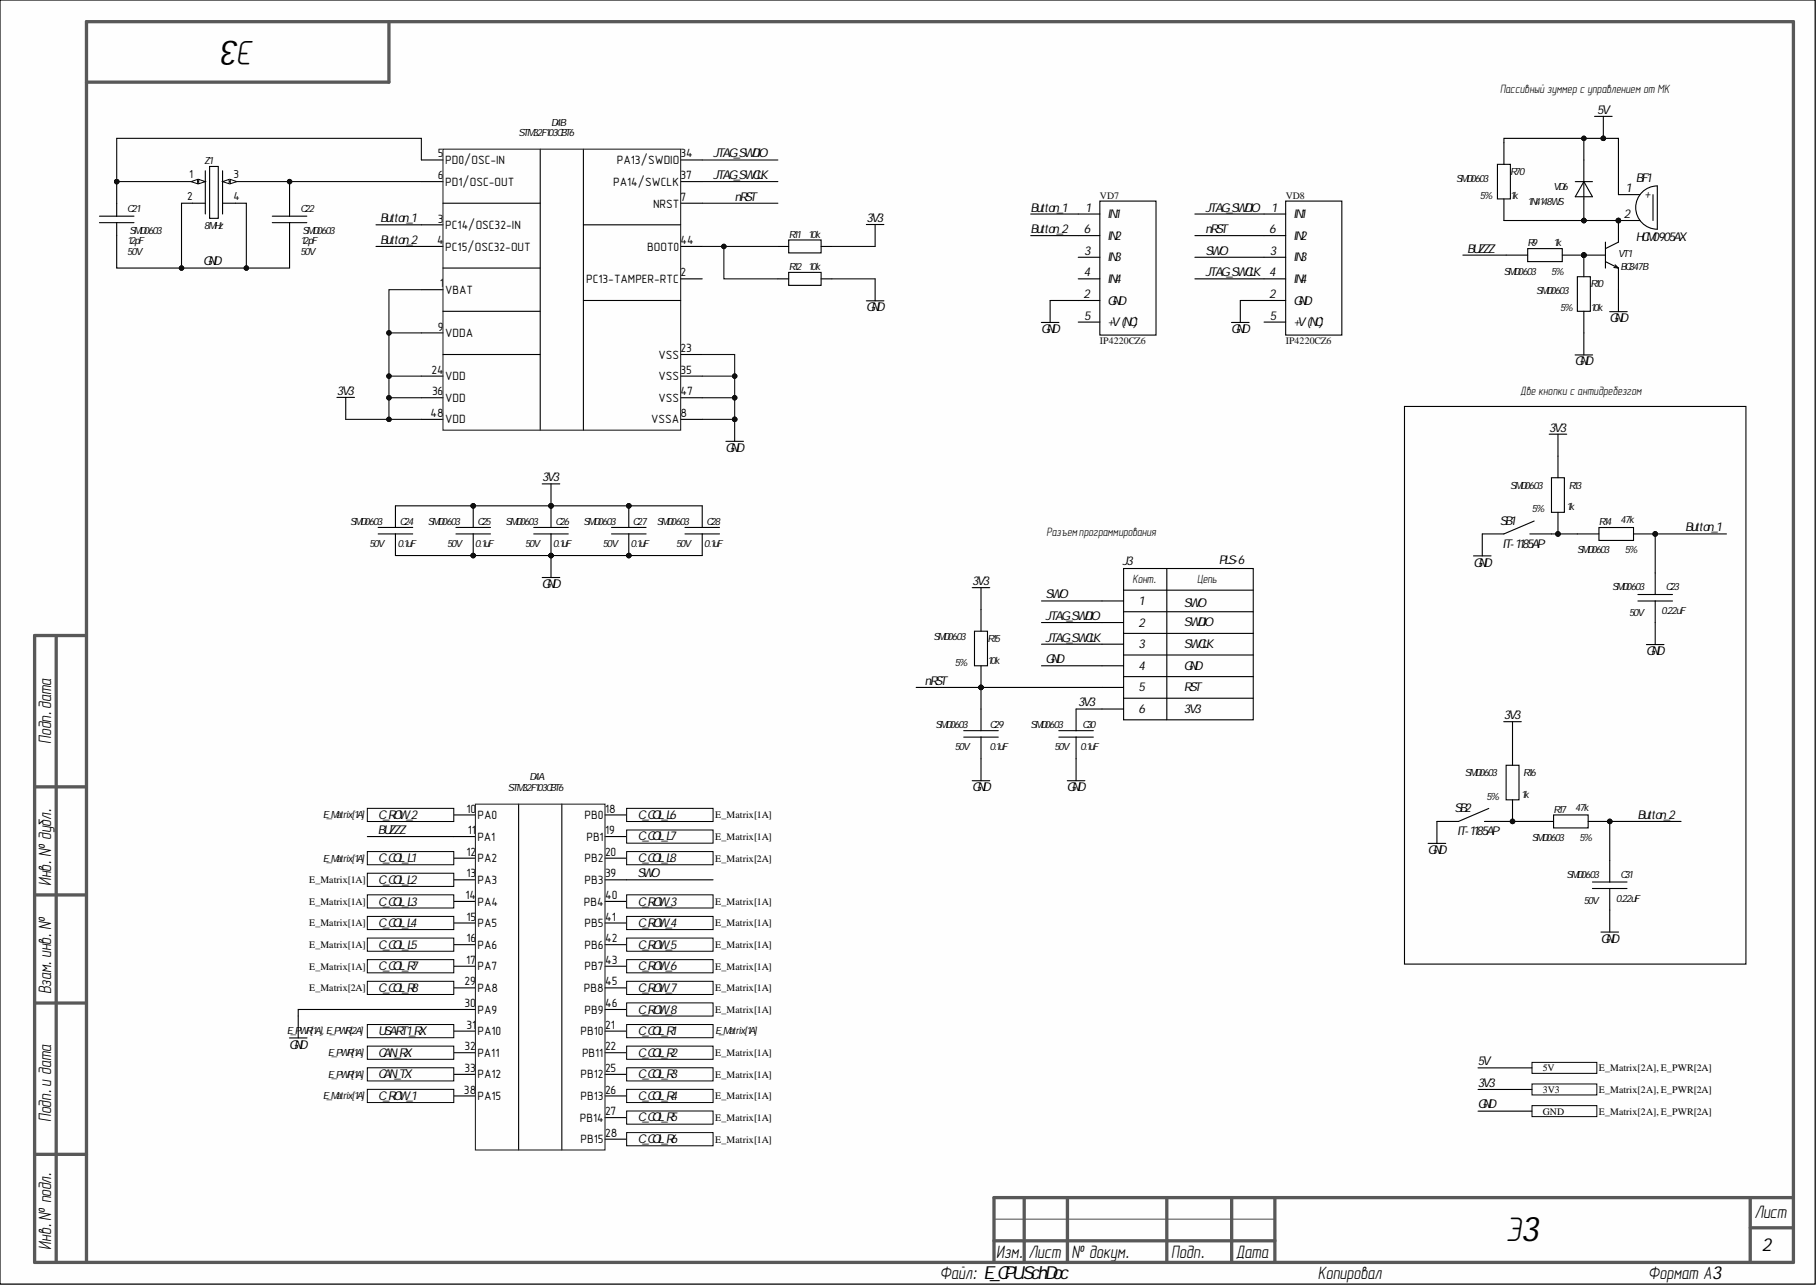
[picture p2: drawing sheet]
<svg xmlns="http://www.w3.org/2000/svg" width="420mm" height="297mm" viewBox="0 0 420 297" stroke-linecap="round" stroke-linejoin="round" font-family="sans-serif">
<defs><g id="words">
<g font-size="8">
<text x="58.9" y="9.4" transform="rotate(-180 58.9 9.4)">Э3</text>
<text x="348.1" y="286.9">Э3</text>
</g>
<g font-size="4.2">
<text x="11.8" y="171.9" transform="rotate(-90 11.8 171.9)">Подп.дата</text>
<text x="11.8" y="204.8" transform="rotate(-90 11.8 204.8)">Инв.№ дубл.</text>
<text x="11.8" y="229.9" transform="rotate(-90 11.8 229.9)">Взам.инв.№</text>
<text x="11.8" y="259.3" transform="rotate(-90 11.8 259.3)">Подп.и дата</text>
<text x="405.6" y="281.7">Лист</text>
<text x="11.8" y="288.9" transform="rotate(-90 11.8 288.9)">Инв.№ подл.</text>
<text x="230.3" y="290.7">Изм.</text>
<text x="237.8" y="290.7">Лист</text>
<text x="247.7" y="290.7">№ докум.</text>
<text x="270.7" y="290.7">Подп.</text>
<text x="285.7" y="290.7">Дата</text>
<text x="407.2" y="289.2">2</text>
<text x="217.3" y="295.7">Файл: E_CPU.SchDoc</text>
<text x="304.7" y="295.7">Копировал</text>
<text x="381" y="295.7">Формат А3</text>
</g>
<g font-size="2.9">
<text x="43.7" y="41.2">1</text>
<text x="54" y="41.2">3</text>
<text x="43.3" y="46.2">2</text>
<text x="54" y="46.2">4</text>
</g>
<g font-size="2.8">
<text x="346.8" y="21.4">Пассивный зуммер с управлением от МК</text>
<text x="369.2" y="26.3">5V</text>
<text x="101.2" y="36.4">5</text>
<text x="101.2" y="41.4">6</text>
<text x="102.9" y="37.9">PD0/OSC-IN</text>
<text x="142.6" y="37.9">PA13/SWDIO</text>
<text x="157.3" y="36.4">34</text>
<text x="157.3" y="41.4">37</text>
<text x="164.8" y="41.4">JTAG_SWCLK</text>
<text x="164.8" y="36.4">JTAG_SWDIO</text>
<text x="102.9" y="42.9">PD1/OSC-OUT</text>
<text x="141.8" y="42.9">PA14/SWCLK</text>
<text x="151" y="48">NRST</text>
<text x="157.3" y="46.4">7</text>
<text x="169.8" y="46.4">nRST</text>
<text x="375.8" y="44.3">1</text>
<text x="378.2" y="42.1">BF1</text>
<text x="380.1" y="45.9">+</text>
<text x="87.9" y="51.4">Button_1</text>
<text x="101.2" y="51.4">3</text>
<text x="102.9" y="53">PC14/OSC32-IN</text>
<text x="200.3" y="51.3">3V3</text>
<text x="238.3" y="48.9">Button_1</text>
<text x="238.3" y="53.9">Button_2</text>
<text x="250.5" y="53.9">6</text>
<text x="250.9" y="48.9">1</text>
<text x="256" y="50.4">IN1</text>
<text x="278.7" y="48.9">JTAG_SWDIO</text>
<text x="278.7" y="53.9">nRST</text>
<text x="293.4" y="53.9">6</text>
<text x="293.8" y="48.9">1</text>
<text x="299" y="50.4">IN1</text>
<text x="375.4" y="50.3">2</text>
<text x="87.9" y="56.3">Button_2</text>
<text x="101.1" y="56.4">4</text>
<text x="102.9" y="58">PC15/OSC32-OUT</text>
<text x="149.6" y="58">BOOT0</text>
<text x="157.3" y="56.4">44</text>
<text x="250.6" y="58.9">3</text>
<text x="256" y="55.4">IN2</text>
<text x="278.7" y="58.9">SWO</text>
<text x="293.6" y="58.9">3</text>
<text x="299" y="55.4">IN2</text>
<text x="339.2" y="58.4">BUZZZ</text>
<text x="378.2" y="55.7">HCM0905AX</text>
<text x="46.9" y="61.3">GND</text>
<text x="135.5" y="65.4">PC13-TAMPER-RTC</text>
<text x="157.3" y="63.9">2</text>
<text x="250.5" y="63.9">4</text>
<text x="256" y="60.4">IN3</text>
<text x="256" y="65.4">IN4</text>
<text x="278.7" y="63.9">JTAG_SWCLK 4</text>
<text x="299" y="60.4">IN3</text>
<text x="299" y="65.4">IN4</text>
<text x="101.7" y="66.4">1</text>
<text x="102.9" y="67.9">VBAT</text>
<text x="250.4" y="68.9">2</text>
<text x="256" y="70.4">GND</text>
<text x="293.4" y="68.9">2</text>
<text x="299" y="70.4">GND</text>
<text x="101.2" y="76.4">9</text>
<text x="102.9" y="77.9">VDDA</text>
<text x="200.2" y="72">GND</text>
<text x="240.7" y="77">GND</text>
<text x="250.6" y="73.9">5</text>
<text x="256" y="75.4">+V(NC)</text>
<text x="284.6" y="77">GND</text>
<text x="293.6" y="73.9">5</text>
<text x="299" y="75.4">+V(NC)</text>
<text x="372.1" y="74.5">GND</text>
<text x="152.2" y="82.9">VSS</text>
<text x="157.3" y="81.4">23</text>
<text x="99.7" y="86.4">24</text>
<text x="102.9" y="87.9">VDD</text>
<text x="152.2" y="87.9">VSS</text>
<text x="157.3" y="86.4">35</text>
<text x="364" y="84.4">GND</text>
<text x="77.9" y="91.3">3V3</text>
<text x="99.9" y="91.4">36</text>
<text x="102.9" y="92.9">VDD</text>
<text x="152.2" y="92.9">VSS</text>
<text x="157.3" y="91.4">47</text>
<text x="351.4" y="91.4">Две кнопки с антидребезгом</text>
<text x="99.5" y="96.4">48</text>
<text x="102.9" y="97.9">VDD</text>
<text x="150.5" y="97.9">VSSA</text>
<text x="157.3" y="96.4">8</text>
<text x="358.1" y="99.8">3V3</text>
<text x="167.7" y="104.5">GND</text>
<text x="125.3" y="111.3">3V3</text>
<text x="241.9" y="123.9">Разъемпрограммирования</text>
<text x="346.7" y="121.3">SB1</text>
<text x="389.6" y="122.9">Button_1</text>
<text x="259.5" y="130.6">J3</text>
<text x="281.7" y="130.3">PLS-6</text>
<text x="340.6" y="131">GND</text>
<text x="347.4" y="126.7">IT-1185AP</text>
<text x="125.3" y="136">GND</text>
<text x="224.7" y="135.2">3V3</text>
<text x="261.8" y="134.8">Конт.</text>
<text x="276.7" y="134.8">Цепь</text>
<text x="241.7" y="143.3">JTAG_SWDIO</text>
<text x="241.7" y="138.3">SWO</text>
<text x="263.2" y="139.9">1</text>
<text x="273.7" y="140.3">SWO</text>
<text x="241.7" y="148.3">JTAG_SWCLK</text>
<text x="263.2" y="144.8">2</text>
<text x="263.2" y="149.8">3</text>
<text x="273.7" y="144.8">SWDIO</text>
<text x="273.7" y="149.8">SWCLK</text>
<text x="241.7" y="153.3">GND</text>
<text x="263.2" y="154.8">4</text>
<text x="273.7" y="154.8">GND</text>
<text x="380.5" y="151.4">GND</text>
<text x="213.8" y="158.3">nRST</text>
<text x="263.2" y="159.8">5</text>
<text x="273.7" y="159.8">RST</text>
<text x="249.3" y="163.3">3V3</text>
<text x="263.2" y="164.8">6</text>
<text x="273.7" y="164.8">3V3</text>
<text x="347.6" y="166.2">3V3</text>
<text x="224.7" y="182.9">GND</text>
<text x="246.6" y="182.9">GND</text>
<text x="87.5" y="189.3">C_ROW_2</text>
<text x="107.8" y="187.8">10</text>
<text x="110.4" y="189.4">PA0</text>
<text x="135.2" y="189.4">PB0</text>
<text x="139.9" y="187.8">18</text>
<text x="147.4" y="189.3">C_COL_L6</text>
<text x="336.2" y="187.7">SB2</text>
<text x="378.6" y="189.3">Button_2</text>
<text x="87.4" y="192.7">BUZZZ</text>
<text x="107.8" y="197.8">12</text>
<text x="108.2" y="192.8">11</text>
<text x="110.4" y="194.3">PA1</text>
<text x="135.6" y="194.3">PB1</text>
<text x="139.9" y="192.8">19</text>
<text x="139.9" y="197.8">20</text>
<text x="147.4" y="194.3">C_COL_L7</text>
<text x="330.1" y="197.4">GND</text>
<text x="336.9" y="193.1">IT-1185AP</text>
<text x="87.5" y="199.3">C_COL_L1</text>
<text x="107.8" y="202.8">13</text>
<text x="110.4" y="199.3">PA2</text>
<text x="135.2" y="199.3">PB2</text>
<text x="139.9" y="202.8">39</text>
<text x="147.3" y="202.8">SWO</text>
<text x="147.4" y="199.3">C_COL_L8</text>
<text x="87.5" y="204.3">C_COL_L2</text>
<text x="87.5" y="209.3">C_COL_L3</text>
<text x="107.6" y="207.8">14</text>
<text x="110.4" y="204.3">PA3</text>
<text x="110.4" y="209.3">PA4</text>
<text x="135" y="209.3">PB4</text>
<text x="135.2" y="204.3">PB3</text>
<text x="139.9" y="207.8">40</text>
<text x="147.4" y="209.3">C_ROW_3</text>
<text x="87.5" y="214.3">C_COL_L4</text>
<text x="107.8" y="212.8">15</text>
<text x="110.4" y="214.3">PA5</text>
<text x="135.2" y="214.3">PB5</text>
<text x="139.9" y="212.8">41</text>
<text x="147.4" y="214.3">C_ROW_4</text>
<text x="87.5" y="219.3">C_COL_L5</text>
<text x="107.8" y="217.8">16</text>
<text x="110.4" y="219.3">PA6</text>
<text x="135.2" y="219.3">PB6</text>
<text x="139.9" y="217.8">42</text>
<text x="147.4" y="219.3">C_ROW_5</text>
<text x="370" y="217.9">GND</text>
<text x="87.5" y="224.3">C_COL_R7</text>
<text x="107.4" y="227.8">29</text>
<text x="107.8" y="222.8">17</text>
<text x="110.4" y="224.3">PA7</text>
<text x="135.2" y="224.3">PB7</text>
<text x="139.9" y="222.8">43</text>
<text x="139.9" y="227.8">45</text>
<text x="147.4" y="224.3">C_ROW_6</text>
<text x="87.5" y="229.3">C_COL_R8</text>
<text x="107.4" y="232.8">30</text>
<text x="110.4" y="229.3">PA8</text>
<text x="135" y="229.3">PB8</text>
<text x="139.9" y="232.8">46</text>
<text x="147.4" y="229.3">C_ROW_7</text>
<text x="87.5" y="239.3">USART1_RX</text>
<text x="107.8" y="237.8">31</text>
<text x="110.4" y="234.3">PA9</text>
<text x="110.4" y="239.3">PA10</text>
<text x="134.2" y="239.3">PB10</text>
<text x="135.2" y="234.3">PB9</text>
<text x="139.9" y="237.8">21</text>
<text x="147.4" y="239.3">C_COL_R1</text>
<text x="147.4" y="234.3">C_ROW_8</text>
<text x="66.8" y="242.4">GND</text>
<text x="87.5" y="244.3">CAN_RX</text>
<text x="107.4" y="242.7">32</text>
<text x="110.4" y="244.3">PA11</text>
<text x="134.6" y="244.3">PB11</text>
<text x="139.9" y="242.7">22</text>
<text x="147.4" y="244.3">C_COL_R2</text>
<text x="87.5" y="249.3">CAN_TX</text>
<text x="107.4" y="247.7">33</text>
<text x="110.4" y="249.3">PA12</text>
<text x="134.2" y="249.3">PB12</text>
<text x="139.9" y="247.7">25</text>
<text x="147.4" y="249.3">C_COL_R3</text>
<text x="341.6" y="246.2">5V</text>
<text x="341.6" y="251.2">3V3</text>
<text x="87.5" y="254.2">C_ROW_1</text>
<text x="107.2" y="252.8">38</text>
<text x="110.4" y="254.3">PA15</text>
<text x="134.2" y="254.3">PB13</text>
<text x="139.9" y="252.8">26</text>
<text x="139.9" y="257.8">27</text>
<text x="147.4" y="254.2">C_COL_R4</text>
<text x="341.6" y="256.2">GND</text>
<text x="134.1" y="259.3">PB14</text>
<text x="139.9" y="262.8">28</text>
<text x="147.4" y="259.2">C_COL_R5</text>
<text x="134.2" y="264.3">PB15</text>
<text x="147.4" y="264.2">C_COL_R6</text>
</g>
<g font-size="2.3">
<text x="127.4" y="29">D4B</text>
<text x="119.8" y="31.5">STM32F103CBT6</text>
<text x="47.2" y="38">Z1</text>
<text x="336.6" y="42">SMD0603</text>
<text x="349.1" y="40.4">R70</text>
<text x="342.1" y="45.9">5%</text>
<text x="349.1" y="45.9">1k</text>
<text x="353.1" y="47.5">1N4148WS</text>
<text x="359.1" y="44">VD6</text>
<text x="29.4" y="49">C21</text>
<text x="29.9" y="54">SMD0603</text>
<text x="47.2" y="53">8MHz</text>
<text x="69.4" y="49">C22</text>
<text x="69.9" y="54">SMD0603</text>
<text x="29.4" y="56.4">12pF</text>
<text x="29.4" y="59">50V</text>
<text x="69.4" y="56.4">12pF</text>
<text x="69.4" y="59">50V</text>
<text x="182.4" y="55">R11</text>
<text x="186.8" y="55">10k</text>
<text x="353.1" y="56.9">R9</text>
<text x="359.1" y="56.9">1k</text>
<text x="374.1" y="59.5">VT1</text>
<text x="182.4" y="62.4">R12</text>
<text x="186.8" y="62.4">10k</text>
<text x="347.6" y="63.5">SMD0603</text>
<text x="358.6" y="63.5">5%</text>
<text x="374.6" y="62.4">BC847B</text>
<text x="355.1" y="67.9">SMD0603</text>
<text x="360.6" y="71.9">5%</text>
<text x="367.7" y="66.4">R10</text>
<text x="367.7" y="71.9">10k</text>
<text x="349.1" y="113">SMD0603</text>
<text x="362.7" y="113">R13</text>
<text x="354.1" y="118.5">5%</text>
<text x="362.2" y="117.9">1k</text>
<text x="80.9" y="121.4">SMD0603</text>
<text x="92.4" y="121.4">C24</text>
<text x="98.9" y="121.4">SMD0603</text>
<text x="110.4" y="121.4">C25</text>
<text x="116.9" y="121.4">SMD0603</text>
<text x="128.4" y="121.4">C26</text>
<text x="134.9" y="121.4">SMD0603</text>
<text x="146.3" y="121.4">C27</text>
<text x="151.8" y="121.4">SMD0603</text>
<text x="163.3" y="121.4">C28</text>
<text x="369.6" y="121.4">R14</text>
<text x="374.6" y="120.9">47k</text>
<text x="85.4" y="126.4">50V</text>
<text x="91.9" y="126.4">0.1uF</text>
<text x="103.4" y="126.4">50V</text>
<text x="109.9" y="126.4">0.1uF</text>
<text x="121.4" y="126.4">50V</text>
<text x="127.9" y="126.4">0.1uF</text>
<text x="139.4" y="126.4">50V</text>
<text x="145.8" y="126.4">0.1uF</text>
<text x="156.3" y="126.4">50V</text>
<text x="162.8" y="126.4">0.1uF</text>
<text x="364.6" y="127.9">SMD0603</text>
<text x="375.6" y="127.9">5%</text>
<text x="372.7" y="136.4">SMD0603</text>
<text x="385.1" y="136.4">C23</text>
<text x="376.6" y="142.4">50V</text>
<text x="384.1" y="141.9">0.22uF</text>
<text x="215.8" y="147.9">SMD0603</text>
<text x="228.3" y="148.5">R15</text>
<text x="220.8" y="153.9">5%</text>
<text x="228.3" y="153.4">10k</text>
<text x="216.3" y="168.4">SMD0603</text>
<text x="220.8" y="173.4">50V</text>
<text x="228.8" y="168.4">C29</text>
<text x="228.8" y="173.4">0.1uF</text>
<text x="238.3" y="168.4">SMD0603</text>
<text x="243.8" y="173.4">50V</text>
<text x="249.8" y="173.4">0.1uF</text>
<text x="250.3" y="168.4">C30</text>
<text x="338.7" y="179.4">SMD0603</text>
<text x="352.1" y="179.4">R16</text>
<text x="117.4" y="182.9">STM32F103CBT6</text>
<text x="122.4" y="180.4">D4A</text>
<text x="343.6" y="184.9">5%</text>
<text x="351.7" y="184.4">1k</text>
<text x="74.6" y="189.2">E_Matrix[1A]</text>
<text x="165.4" y="189.2">E_Matrix[1A]</text>
<text x="359.1" y="187.9">R17</text>
<text x="364.1" y="187.4">47k</text>
<text x="165.4" y="194.2">E_Matrix[1A]</text>
<text x="354.1" y="194.3">SMD0603</text>
<text x="365.1" y="194.3">5%</text>
<text x="74.6" y="199.2">E_Matrix[1A]</text>
<text x="165.4" y="199.2">E_Matrix[2A]</text>
<text x="362.2" y="202.9">SMD0603</text>
<text x="374.6" y="202.9">C31</text>
<text x="71.5" y="204.2">E_Matrix[1A]</text>
<text x="71.5" y="209.2">E_Matrix[1A]</text>
<text x="165.4" y="209.2">E_Matrix[1A]</text>
<text x="366.1" y="208.9">50V</text>
<text x="373.6" y="208.4">0.22uF</text>
<text x="71.5" y="214.1">E_Matrix[1A]</text>
<text x="165.4" y="214.1">E_Matrix[1A]</text>
<text x="71.5" y="219.1">E_Matrix[1A]</text>
<text x="165.4" y="219.1">E_Matrix[1A]</text>
<text x="71.5" y="224.1">E_Matrix[1A]</text>
<text x="165.4" y="224.1">E_Matrix[1A]</text>
<text x="71.5" y="229.1">E_Matrix[2A]</text>
<text x="165.4" y="229.1">E_Matrix[1A]</text>
<text x="66.3" y="239.1">E_PWR[1A],E_PWR[2A]</text>
<text x="165.4" y="239.1">E_Matrix[1A]</text>
<text x="165.4" y="234.1">E_Matrix[1A]</text>
<text x="75.8" y="244.1">E_PWR[1A]</text>
<text x="165.4" y="244.1">E_Matrix[1A]</text>
<text x="75.8" y="249.1">E_PWR[1A]</text>
<text x="165.4" y="249.1">E_Matrix[1A]</text>
<text x="356.7" y="247.6">5V</text>
<text x="369.6" y="247.6">E_Matrix[2A], E_PWR[2A]</text>
<text x="74.6" y="254.1">E_Matrix[1A]</text>
<text x="165.4" y="254.1">E_Matrix[1A]</text>
<text x="356.7" y="257.6">GND</text>
<text x="356.7" y="252.6">3V3</text>
<text x="369.6" y="257.6">E_Matrix[2A], E_PWR[2A]</text>
<text x="369.6" y="252.6">E_Matrix[2A], E_PWR[2A]</text>
<text x="165.4" y="259.1">E_Matrix[1A]</text>
<text x="165.4" y="264.1">E_Matrix[1A]</text>
</g>
<g font-size="2.3" fill="#0e0e0e">
<text x="254.2" y="45.9">VD7</text>
<text x="297.2" y="45.9">VD8</text>
<text x="254.2" y="79.5">IP4220CZ6</text>
<text x="297.2" y="79.5">IP4220CZ6</text>
</g>
<text font-size=".4" fill="#585858" x="12.5" y="292">ALTIUMGOSTBOM2.0KEV</text>
</g></defs>
<path d="M0 0h419.6v296.8h-419.6z" fill-rule="evenodd" fill="#fefefe"/>
<path d="M0 0h419.6v296.8h-419.6z" fill="none" stroke="#000" stroke-width=".23"/>
<path d="M0 0h419.6v296.8h-419.6z" fill-rule="evenodd" fill="#fefefe"/>
<path d="M0 0h419.6v296.8h-419.6z" fill="none" stroke="#000" stroke-width=".23"/>
<g fill="none" stroke="#585858" stroke-width=".76">
<path d="M89.9 5v14h-69.9M13 146.9v144.9M20 146.9h-12v144.9h406.6v-286.8h-394.6v286.8M8 181.9h12M8 206.9h12M8 231.9h12M8 266.8h12M236.8 276.8v15M246.8 276.8v15M269.7 276.8v15M284.7 276.8v15M294.7 276.8v15"/>
<path d="M404.6 276.8v15M414.6 276.8h-184.8v15M229.8 286.8h64.9M404.6 283.8h10"/>
</g>
<path d="M229.8 281.8h64.9" fill="none" stroke="#585858" stroke-width=".25"/>
<g fill="none" stroke="#000" stroke-width=".25">
<path d="M97.4 37h5M124.9 34.5v64.9M134.9 34.5v64.9M157.3 37h5M23 51.5h8M23 50h8M27 47v3M27 51.5v3M44.5 42h3M62.9 51.5h8M62.9 50h8M66.9 47v3"/>
<path d="M66.9 51.5v3M97.4 52h5M97.4 57h5M97.4 42h5M102.4 47h22.5M134.9 52h22.4M157.3 57h5M157.3 42h5M157.3 47h5M97.4 67h5M97.4 77h5M102.4 72h22.5"/>
<path d="M102.4 62h22.5M134.9 69.5h22.4M157.3 64.5h5M97.4 86.9h5M97.4 91.9h5M97.4 96.9h5M102.4 81.9h22.5M157.3 81.9h5M157.3 86.9h5M157.3 91.9h5M157.3 96.9h5"/>
</g>
<path d="M102.4 34.5h54.9v64.9h-54.9z" fill="none" stroke="#262626" stroke-width=".25"/>
<path d="M45.9 41.5l1.6 .5-1.6 .5z" fill="#fbfbfb"/>
<path d="M45.9 41.5l1.6 .5-1.6 .5z" fill="none" stroke="#000" stroke-width=".23"/>
<path d="M44.2 42l1.5-.5v1z" fill="#fbfbfb"/>
<path d="M44.2 42l1.5-.5v1z" fill="none" stroke="#000" stroke-width=".23"/>
<path d="M51.5 42h2.9" fill="none" stroke="#000" stroke-width=".25"/>
<path d="M51.5 42l1.5-.5v1z" fill="#fbfbfb"/>
<path d="M51.5 42l1.5-.5v1z" fill="none" stroke="#000" stroke-width=".23"/>
<path d="M53.2 41.5l1.6 .5-1.6 .5z" fill="#fbfbfb"/>
<path d="M53.2 41.5l1.6 .5-1.6 .5z" fill="none" stroke="#000" stroke-width=".23"/>
<g fill="none" stroke="#000" stroke-width=".25">
<path d="M47.5 39.5v10M48.5 38.5h2v12h-2zM51.5 39.5v10M44.5 47h3M51.5 47h2.9M179.8 57h2.5M182.3 55.5h7.5v3h-7.5zM189.8 57h2.5M179.8 64.5h2.5M182.3 63h7.5v3h-7.5zM189.8 64.5h2.5M169.8 96.9v5.1"/>
<path d="M167.8 102h4.1M104.9 188.4h5M104.9 193.4h5M104.9 198.4h5M119.9 185.9v79.9M129.9 185.9v79.9M139.9 188.4h5M139.9 193.4h5M139.9 198.4h5M330.1 195h4.1M343.2 189.9h5M344.2 186.9l-7 3h-5v5.1"/>
<path d="M104.9 203.4h5M104.9 208.4h5M104.9 213.4h5M104.9 218.4h5M139.9 203.4h5M139.9 208.4h5M139.9 213.4h5M139.9 218.4h5M104.9 223.4h5M104.9 238.4h5M104.9 228.4h5M104.9 233.4h5"/>
<path d="M139.9 223.4h5M139.9 238.4h5M139.9 228.4h5M139.9 233.4h5M104.9 243.3h5M104.9 248.3h5M104.9 253.3h5M139.9 243.3h5M139.9 248.3h5M139.9 253.3h5M139.9 258.3h5M139.9 263.3h5"/>
</g>
<path d="M109.9 185.9h30v79.9h-30z" fill="none" stroke="#262626" stroke-width=".25"/>
<circle cx="169.8" cy="96.9" r=".51" fill="#0e0e0e"/>
<circle cx="169.8" cy="96.9" r=".51" fill="none" stroke="#0e0e0e" stroke-width=".23"/>
<path d="M200.3 51.9h4M202.3 51.9v5.1M200.3 69.5h4M202.3 64.5v5M77.9 91.9h4.1M79.9 91.9v5" fill="none" stroke="#000" stroke-width=".25"/>
<path d="M144.9 236.8h19.9v3.1h-19.9z" fill-rule="evenodd" fill="#fefefe"/>
<path d="M144.9 236.8h19.9v3.1h-19.9z" fill="none" stroke="#000" stroke-width=".23"/>
<path d="M144.9 241.8h19.9v3.1h-19.9z" fill-rule="evenodd" fill="#fefefe"/>
<path d="M144.9 241.8h19.9v3.1h-19.9z" fill="none" stroke="#000" stroke-width=".23"/>
<path d="M144.9 246.8h19.9v3.1h-19.9z" fill-rule="evenodd" fill="#fefefe"/>
<path d="M144.9 246.8h19.9v3.1h-19.9z" fill="none" stroke="#000" stroke-width=".23"/>
<path d="M144.9 251.8h19.9v3.1h-19.9z" fill-rule="evenodd" fill="#fefefe"/>
<path d="M144.9 251.8h19.9v3.1h-19.9z" fill="none" stroke="#000" stroke-width=".23"/>
<path d="M84.9 196.9h20v3h-20z" fill-rule="evenodd" fill="#fefefe"/>
<path d="M84.9 196.9h20v3h-20z" fill="none" stroke="#000" stroke-width=".23"/>
<path d="M84.9 201.9h20v3h-20z" fill-rule="evenodd" fill="#fefefe"/>
<path d="M84.9 201.9h20v3h-20z" fill="none" stroke="#000" stroke-width=".23"/>
<path d="M84.9 206.8h20v3.1h-20z" fill-rule="evenodd" fill="#fefefe"/>
<path d="M84.9 206.8h20v3.1h-20z" fill="none" stroke="#000" stroke-width=".23"/>
<path d="M84.9 211.8h20v3.1h-20z" fill-rule="evenodd" fill="#fefefe"/>
<path d="M84.9 211.8h20v3.1h-20z" fill="none" stroke="#000" stroke-width=".23"/>
<path d="M84.9 216.8h20v3.1h-20z" fill-rule="evenodd" fill="#fefefe"/>
<path d="M84.9 216.8h20v3.1h-20z" fill="none" stroke="#000" stroke-width=".23"/>
<path d="M144.9 186.9h19.9v3h-19.9z" fill-rule="evenodd" fill="#fefefe"/>
<path d="M144.9 186.9h19.9v3h-19.9z" fill="none" stroke="#000" stroke-width=".23"/>
<path d="M144.9 191.9h19.9v3h-19.9z" fill-rule="evenodd" fill="#fefefe"/>
<path d="M144.9 191.9h19.9v3h-19.9z" fill="none" stroke="#000" stroke-width=".23"/>
<path d="M144.9 196.9h19.9v3h-19.9z" fill-rule="evenodd" fill="#fefefe"/>
<path d="M144.9 196.9h19.9v3h-19.9z" fill="none" stroke="#000" stroke-width=".23"/>
<path d="M144.9 261.8h19.9v3.1h-19.9z" fill-rule="evenodd" fill="#fefefe"/>
<path d="M144.9 261.8h19.9v3.1h-19.9z" fill="none" stroke="#000" stroke-width=".23"/>
<path d="M84.9 221.8h20v3.1h-20z" fill-rule="evenodd" fill="#fefefe"/>
<path d="M84.9 221.8h20v3.1h-20z" fill="none" stroke="#000" stroke-width=".23"/>
<path d="M84.9 226.8h20v3.1h-20z" fill-rule="evenodd" fill="#fefefe"/>
<path d="M84.9 226.8h20v3.1h-20z" fill="none" stroke="#000" stroke-width=".23"/>
<path d="M84.9 251.8h20v3.1h-20z" fill-rule="evenodd" fill="#fefefe"/>
<path d="M84.9 251.8h20v3.1h-20z" fill="none" stroke="#000" stroke-width=".23"/>
<path d="M144.9 206.8h19.9v3.1h-19.9z" fill-rule="evenodd" fill="#fefefe"/>
<path d="M144.9 206.8h19.9v3.1h-19.9z" fill="none" stroke="#000" stroke-width=".23"/>
<path d="M144.9 211.8h19.9v3.1h-19.9z" fill-rule="evenodd" fill="#fefefe"/>
<path d="M144.9 211.8h19.9v3.1h-19.9z" fill="none" stroke="#000" stroke-width=".23"/>
<path d="M144.9 216.8h19.9v3.1h-19.9z" fill-rule="evenodd" fill="#fefefe"/>
<path d="M144.9 216.8h19.9v3.1h-19.9z" fill="none" stroke="#000" stroke-width=".23"/>
<path d="M144.9 221.8h19.9v3.1h-19.9z" fill-rule="evenodd" fill="#fefefe"/>
<path d="M144.9 221.8h19.9v3.1h-19.9z" fill="none" stroke="#000" stroke-width=".23"/>
<path d="M144.9 226.8h19.9v3.1h-19.9z" fill-rule="evenodd" fill="#fefefe"/>
<path d="M144.9 226.8h19.9v3.1h-19.9z" fill="none" stroke="#000" stroke-width=".23"/>
<path d="M144.9 231.8h19.9v3.1h-19.9z" fill-rule="evenodd" fill="#fefefe"/>
<path d="M144.9 231.8h19.9v3.1h-19.9z" fill="none" stroke="#000" stroke-width=".23"/>
<path d="M144.9 256.8h19.9v3.1h-19.9z" fill-rule="evenodd" fill="#fefefe"/>
<path d="M144.9 256.8h19.9v3.1h-19.9z" fill="none" stroke="#000" stroke-width=".23"/>
<path d="M84.9 246.8h20v3.1h-20z" fill-rule="evenodd" fill="#fefefe"/>
<path d="M84.9 246.8h20v3.1h-20z" fill="none" stroke="#000" stroke-width=".23"/>
<path d="M84.9 241.8h20v3.1h-20z" fill-rule="evenodd" fill="#fefefe"/>
<path d="M84.9 241.8h20v3.1h-20z" fill="none" stroke="#000" stroke-width=".23"/>
<path d="M84.9 236.8h20v3.1h-20z" fill-rule="evenodd" fill="#fefefe"/>
<path d="M84.9 236.8h20v3.1h-20z" fill="none" stroke="#000" stroke-width=".23"/>
<circle cx="349.6" cy="189.9" r=".51" fill="#0e0e0e"/>
<circle cx="349.6" cy="189.9" r=".51" fill="none" stroke="#0e0e0e" stroke-width=".23"/>
<path d="M349.6 171.9v5M349.6 184.9v5" fill="none" stroke="#000" stroke-width=".25"/>
<circle cx="349.6" cy="189.9" r=".51" fill="#0e0e0e"/>
<circle cx="349.6" cy="189.9" r=".51" fill="none" stroke="#0e0e0e" stroke-width=".23"/>
<path d="M240.7 74.5h4.1M242.8 69.5v5M347.6 166.8h4.1M348.2 176.9h2.9v8h-2.9zM349.6 166.8v5.1M372.1 198.9v5M368.1 205.4h8M368.1 203.9h8M370.1 215.5h4.1M372.1 205.4v10.1" fill="none" stroke="#000" stroke-width=".25"/>
<circle cx="372.1" cy="189.9" r=".51" fill="#0e0e0e"/>
<circle cx="372.1" cy="189.9" r=".51" fill="none" stroke="#0e0e0e" stroke-width=".23"/>
<path d="M367.1 189.9h5" fill="none" stroke="#000" stroke-width=".25"/>
<circle cx="372.1" cy="189.9" r=".51" fill="#0e0e0e"/>
<circle cx="372.1" cy="189.9" r=".51" fill="none" stroke="#0e0e0e" stroke-width=".23"/>
<path d="M340.6 128.5h4.1M353.6 123.4h5.1M354.7 120.4l-7 3h-5v5.1M354.2 189.9h4.9M359.1 188.4h8v3h-8z" fill="none" stroke="#000" stroke-width=".25"/>
<circle cx="360.2" cy="123.4" r=".51" fill="#0e0e0e"/>
<circle cx="360.2" cy="123.4" r=".51" fill="none" stroke="#0e0e0e" stroke-width=".23"/>
<path d="M360.2 105.4v5M360.2 118.4v5" fill="none" stroke="#000" stroke-width=".25"/>
<circle cx="360.2" cy="123.4" r=".51" fill="#0e0e0e"/>
<circle cx="360.2" cy="123.4" r=".51" fill="none" stroke="#0e0e0e" stroke-width=".23"/>
<path d="M358.1 100.4h4.1M358.7 110.4h2.9v8h-2.9zM360.2 100.4v5M378.6 138.9h8M378.6 137.4h8M382.6 132.4v5M382.6 138.9v10.1M380.6 149h4.1" fill="none" stroke="#000" stroke-width=".25"/>
<circle cx="382.6" cy="123.4" r=".51" fill="#0e0e0e"/>
<circle cx="382.6" cy="123.4" r=".51" fill="none" stroke="#0e0e0e" stroke-width=".23"/>
<path d="M377.6 123.4h5" fill="none" stroke="#000" stroke-width=".25"/>
<circle cx="382.6" cy="123.4" r=".51" fill="#0e0e0e"/>
<circle cx="382.6" cy="123.4" r=".51" fill="none" stroke="#0e0e0e" stroke-width=".23"/>
<path d="M364.6 123.4h5M369.6 121.9h8v3h-8z" fill="none" stroke="#000" stroke-width=".25"/>
<circle cx="374.1" cy="51" r=".51" fill="#0e0e0e"/>
<circle cx="374.1" cy="51" r=".51" fill="none" stroke="#0e0e0e" stroke-width=".23"/>
<path d="M374.1 45h5M374.1 51h5M379.9 44.2a5 5 0 0 1 3.2-1.2v10a5 5 0 0 1-4.7-3.3 5 5 0 0 1 1.5-5.5zM382.1 45v6" fill="none" stroke="#000" stroke-width=".25"/>
<circle cx="374.1" cy="51" r=".51" fill="#0e0e0e"/>
<circle cx="374.1" cy="51" r=".51" fill="none" stroke="#0e0e0e" stroke-width=".23"/>
<circle cx="366.1" cy="59" r=".51" fill="#0e0e0e"/>
<circle cx="366.1" cy="59" r=".51" fill="none" stroke="#0e0e0e" stroke-width=".23"/>
<path d="M361.2 59h4.9" fill="none" stroke="#000" stroke-width=".25"/>
<circle cx="366.1" cy="59" r=".51" fill="#0e0e0e"/>
<circle cx="366.1" cy="59" r=".51" fill="none" stroke="#0e0e0e" stroke-width=".23"/>
<path d="M348.2 59h5M353.2 57.5h8v3h-8z" fill="none" stroke="#000" stroke-width=".25"/>
<circle cx="366.1" cy="59" r=".51" fill="#0e0e0e"/>
<circle cx="366.1" cy="59" r=".51" fill="none" stroke="#0e0e0e" stroke-width=".23"/>
<path d="M366.1 59v5" fill="none" stroke="#000" stroke-width=".25"/>
<circle cx="366.1" cy="59" r=".51" fill="#0e0e0e"/>
<circle cx="366.1" cy="59" r=".51" fill="none" stroke="#0e0e0e" stroke-width=".23"/>
<path d="M364.6 64h3v8h-3zM366.1 72v5" fill="none" stroke="#000" stroke-width=".25"/>
<circle cx="366.1" cy="51" r=".51" fill="#0e0e0e"/>
<circle cx="366.1" cy="51" r=".51" fill="none" stroke="#0e0e0e" stroke-width=".23"/>
<path d="M366.1 46v5" fill="none" stroke="#000" stroke-width=".25"/>
<circle cx="366.1" cy="51" r=".51" fill="#0e0e0e"/>
<circle cx="366.1" cy="51" r=".51" fill="none" stroke="#0e0e0e" stroke-width=".23"/>
<path d="M366.1 37v9M364.2 42h3.9M366.1 42l2 3.5h-3.9z" fill="none" stroke="#000" stroke-width=".25"/>
<circle cx="374.1" cy="51" r=".51" fill="#0e0e0e"/>
<circle cx="374.1" cy="51" r=".51" fill="none" stroke="#0e0e0e" stroke-width=".23"/>
<circle cx="366.1" cy="59" r=".51" fill="#0e0e0e"/>
<circle cx="366.1" cy="59" r=".51" fill="none" stroke="#0e0e0e" stroke-width=".23"/>
<path d="M374.1 51v5" fill="none" stroke="#000" stroke-width=".25"/>
<circle cx="374.1" cy="51" r=".51" fill="#0e0e0e"/>
<circle cx="374.1" cy="51" r=".51" fill="none" stroke="#0e0e0e" stroke-width=".23"/>
<path d="M366.1 59h5" fill="none" stroke="#000" stroke-width=".25"/>
<circle cx="366.1" cy="59" r=".51" fill="#0e0e0e"/>
<circle cx="366.1" cy="59" r=".51" fill="none" stroke="#0e0e0e" stroke-width=".23"/>
<path d="M368.6 26.9h4.1M370.6 26.9v5.1M371.1 56v6M374.1 56l-3 1.5M371.1 60.5l3 1.5M373.1 61.8l1 .2M373.4 61.2l.7 .8M374.1 62v5" fill="none" stroke="#000" stroke-width=".25"/>
<circle cx="370.6" cy="32" r=".51" fill="#0e0e0e"/>
<circle cx="370.6" cy="32" r=".51" fill="none" stroke="#0e0e0e" stroke-width=".23"/>
<path d="M366.1 77v5M372.1 72h4.1M374.1 67v5M364.1 82h4.1M222.8 170.4h8M222.8 168.9h8M226.8 163.9v5M226.8 170.4v5M244.8 170.4h8M244.8 168.9h8M248.8 163.9v5M248.8 170.4v5" fill="none" stroke="#000" stroke-width=".25"/>
<circle cx="226.8" cy="158.9" r=".51" fill="#0e0e0e"/>
<circle cx="226.8" cy="158.9" r=".51" fill="none" stroke="#0e0e0e" stroke-width=".23"/>
<path d="M226.8 153.9v5" fill="none" stroke="#000" stroke-width=".25"/>
<circle cx="226.8" cy="158.9" r=".51" fill="#0e0e0e"/>
<circle cx="226.8" cy="158.9" r=".51" fill="none" stroke="#0e0e0e" stroke-width=".23"/>
<path d="M91.4 116.9v5M87.4 123.4h8M87.4 121.9h8M91.4 123.4v5M224.7 135.8h4.1M226.8 135.8v10.1M225.3 145.9h3v8h-3zM226.8 175.4v5.1M248.8 175.4v5.1M224.7 180.5h4.1M246.7 180.5h4.1" fill="none" stroke="#000" stroke-width=".25"/>
<circle cx="109.4" cy="128.4" r=".51" fill="#0e0e0e"/>
<circle cx="109.4" cy="128.4" r=".51" fill="none" stroke="#0e0e0e" stroke-width=".23"/>
<circle cx="109.4" cy="116.9" r=".51" fill="#0e0e0e"/>
<circle cx="109.4" cy="116.9" r=".51" fill="none" stroke="#0e0e0e" stroke-width=".23"/>
<path d="M105.4 123.4h8M105.4 121.9h8M109.4 123.4v5" fill="none" stroke="#000" stroke-width=".25"/>
<circle cx="109.4" cy="128.4" r=".51" fill="#0e0e0e"/>
<circle cx="109.4" cy="128.4" r=".51" fill="none" stroke="#0e0e0e" stroke-width=".23"/>
<path d="M109.4 116.9v5" fill="none" stroke="#000" stroke-width=".25"/>
<circle cx="109.4" cy="116.9" r=".51" fill="#0e0e0e"/>
<circle cx="109.4" cy="116.9" r=".51" fill="none" stroke="#0e0e0e" stroke-width=".23"/>
<circle cx="127.4" cy="128.4" r=".51" fill="#0e0e0e"/>
<circle cx="127.4" cy="128.4" r=".51" fill="none" stroke="#0e0e0e" stroke-width=".23"/>
<circle cx="127.4" cy="116.9" r=".51" fill="#0e0e0e"/>
<circle cx="127.4" cy="116.9" r=".51" fill="none" stroke="#0e0e0e" stroke-width=".23"/>
<path d="M123.4 123.4h8M123.4 121.9h8M127.4 123.4v5" fill="none" stroke="#000" stroke-width=".25"/>
<circle cx="127.4" cy="128.4" r=".51" fill="#0e0e0e"/>
<circle cx="127.4" cy="128.4" r=".51" fill="none" stroke="#0e0e0e" stroke-width=".23"/>
<path d="M127.4 116.9v5" fill="none" stroke="#000" stroke-width=".25"/>
<circle cx="127.4" cy="116.9" r=".51" fill="#0e0e0e"/>
<circle cx="127.4" cy="116.9" r=".51" fill="none" stroke="#0e0e0e" stroke-width=".23"/>
<circle cx="145.4" cy="128.4" r=".51" fill="#0e0e0e"/>
<circle cx="145.4" cy="128.4" r=".51" fill="none" stroke="#0e0e0e" stroke-width=".23"/>
<circle cx="145.4" cy="116.9" r=".51" fill="#0e0e0e"/>
<circle cx="145.4" cy="116.9" r=".51" fill="none" stroke="#0e0e0e" stroke-width=".23"/>
<path d="M141.4 123.4h8M141.4 121.9h8M145.4 123.4v5" fill="none" stroke="#000" stroke-width=".25"/>
<circle cx="145.4" cy="128.4" r=".51" fill="#0e0e0e"/>
<circle cx="145.4" cy="128.4" r=".51" fill="none" stroke="#0e0e0e" stroke-width=".23"/>
<path d="M145.4 116.9v5" fill="none" stroke="#000" stroke-width=".25"/>
<circle cx="145.4" cy="116.9" r=".51" fill="#0e0e0e"/>
<circle cx="145.4" cy="116.9" r=".51" fill="none" stroke="#0e0e0e" stroke-width=".23"/>
<path d="M162.3 116.9v5M125.3 133.5h4.1M127.4 128.4v5.1M158.3 123.4h8M158.3 121.9h8M162.3 123.4v5" fill="none" stroke="#000" stroke-width=".25"/>
<circle cx="127.4" cy="128.4" r=".51" fill="#0e0e0e"/>
<circle cx="127.4" cy="128.4" r=".51" fill="none" stroke="#0e0e0e" stroke-width=".23"/>
<path d="M125.3 111.9h4.1M127.4 111.9v5" fill="none" stroke="#000" stroke-width=".25"/>
<circle cx="127.4" cy="116.9" r=".51" fill="#0e0e0e"/>
<circle cx="127.4" cy="116.9" r=".51" fill="none" stroke="#0e0e0e" stroke-width=".23"/>
<g fill="none" stroke="#000" stroke-width=".25">
<path d="M284.7 74.5h4.1M286.7 69.5v5M254.8 138.9h4.9M259.7 131.4h30v35h-30zM259.7 136.4h30M269.7 131.4v35M254.8 143.9h4.9M254.8 148.9h4.9M254.8 153.9h4.9M254.8 158.9h4.9M259.7 141.4h30M259.7 146.4h30"/>
<path d="M259.7 151.4h30M259.7 156.4h30M254.8 163.9h4.9M259.7 161.4h30"/>
</g>
<path d="M84.9 186.9h20v3h-20z" fill-rule="evenodd" fill="#fefefe"/>
<path d="M84.9 186.9h20v3h-20z" fill="none" stroke="#000" stroke-width=".23"/>
<path d="M354.2 245.6h14.9v2.5h-14.9z" fill-rule="evenodd" fill="#fefefe"/>
<path d="M354.2 245.6h14.9v2.5h-14.9z" fill="none" stroke="#000" stroke-width=".23"/>
<path d="M354.2 255.6h14.9v2.5h-14.9z" fill-rule="evenodd" fill="#fefefe"/>
<path d="M354.2 255.6h14.9v2.5h-14.9z" fill="none" stroke="#000" stroke-width=".23"/>
<path d="M354.2 250.6h14.9v2.5h-14.9z" fill-rule="evenodd" fill="#fefefe"/>
<path d="M354.2 250.6h14.9v2.5h-14.9z" fill="none" stroke="#000" stroke-width=".23"/>
<g fill="none" stroke="#000" stroke-width=".25">
<path d="M346.2 38h3v8h-3zM347.7 33v5M249.3 49.5h5M249.3 54.5h5M249.3 59.5h5M254.3 46.5h12.9v31h-12.9zM292.2 49.5h5M292.2 54.5h5M292.2 59.5h5M297.2 46.5h13v31h-13zM347.7 46v5M249.3 64.5h5"/>
<path d="M249.3 69.5h5M249.3 74.5h5M292.2 64.5h5M292.2 69.5h5M292.2 74.5h5M324.7 94h78.9v128.9h-78.9zM66.9 239.9h4.1M68.9 234.9v5"/>
</g>
<path d="M89.9 86.9h7.5" fill="none" stroke="#0e0e0e" stroke-width=".25"/>
<circle cx="89.9" cy="86.9" r=".51" fill="#0e0e0e"/>
<circle cx="89.9" cy="86.9" r=".51" fill="none" stroke="#0e0e0e" stroke-width=".23"/>
<path d="M89.9 91.9h7.5" fill="none" stroke="#0e0e0e" stroke-width=".25"/>
<circle cx="89.9" cy="91.9" r=".51" fill="#0e0e0e"/>
<circle cx="89.9" cy="91.9" r=".51" fill="none" stroke="#0e0e0e" stroke-width=".23"/>
<path d="M89.9 96.9h7.5" fill="none" stroke="#0e0e0e" stroke-width=".25"/>
<circle cx="89.9" cy="96.9" r=".51" fill="#0e0e0e"/>
<circle cx="89.9" cy="96.9" r=".51" fill="none" stroke="#0e0e0e" stroke-width=".23"/>
<path d="M162.3 86.9h7.5" fill="none" stroke="#0e0e0e" stroke-width=".25"/>
<circle cx="169.8" cy="86.9" r=".51" fill="#0e0e0e"/>
<circle cx="169.8" cy="86.9" r=".51" fill="none" stroke="#0e0e0e" stroke-width=".23"/>
<path d="M162.3 91.9h7.5" fill="none" stroke="#0e0e0e" stroke-width=".25"/>
<circle cx="169.8" cy="91.9" r=".51" fill="#0e0e0e"/>
<circle cx="169.8" cy="91.9" r=".51" fill="none" stroke="#0e0e0e" stroke-width=".23"/>
<path d="M162.3 96.9h7.5" fill="none" stroke="#0e0e0e" stroke-width=".25"/>
<circle cx="169.8" cy="96.9" r=".51" fill="#0e0e0e"/>
<circle cx="169.8" cy="96.9" r=".51" fill="none" stroke="#0e0e0e" stroke-width=".23"/>
<path d="M162.3 37h17.5M162.3 42h17.5" fill="none" stroke="#0e0e0e" stroke-width=".25"/>
<path d="M66.9 42v5" fill="none" stroke="#000" stroke-width=".25"/>
<circle cx="66.9" cy="42" r=".51" fill="#0e0e0e"/>
<circle cx="66.9" cy="42" r=".51" fill="none" stroke="#0e0e0e" stroke-width=".23"/>
<path d="M27 42v5" fill="none" stroke="#000" stroke-width=".25"/>
<circle cx="27" cy="42" r=".51" fill="#0e0e0e"/>
<circle cx="27" cy="42" r=".51" fill="none" stroke="#0e0e0e" stroke-width=".23"/>
<path d="M54.4 47h2.5v15" fill="none" stroke="#000" stroke-width=".25"/>
<circle cx="56.9" cy="62" r=".51" fill="#0e0e0e"/>
<circle cx="56.9" cy="62" r=".51" fill="none" stroke="#0e0e0e" stroke-width=".23"/>
<path d="M44.5 47h-2.5v15" fill="none" stroke="#000" stroke-width=".25"/>
<circle cx="42" cy="62" r=".51" fill="#0e0e0e"/>
<circle cx="42" cy="62" r=".51" fill="none" stroke="#0e0e0e" stroke-width=".23"/>
<path d="M27 42h17.5M54.4 42h12.5" fill="none" stroke="#0e0e0e" stroke-width=".25"/>
<circle cx="27" cy="42" r=".51" fill="#0e0e0e"/>
<circle cx="27" cy="42" r=".51" fill="none" stroke="#0e0e0e" stroke-width=".23"/>
<path d="M97.4 67h-7.5v10" fill="none" stroke="#0e0e0e" stroke-width=".25"/>
<circle cx="89.9" cy="77" r=".51" fill="#0e0e0e"/>
<circle cx="89.9" cy="77" r=".51" fill="none" stroke="#0e0e0e" stroke-width=".23"/>
<path d="M162.3 47h17.5M167.3 57h12.5" fill="none" stroke="#0e0e0e" stroke-width=".25"/>
<circle cx="167.3" cy="57" r=".51" fill="#0e0e0e"/>
<circle cx="167.3" cy="57" r=".51" fill="none" stroke="#0e0e0e" stroke-width=".23"/>
<path d="M192.3 57h10M97.4 77h-7.5v19.9h-10M192.3 64.5h10" fill="none" stroke="#0e0e0e" stroke-width=".25"/>
<circle cx="89.9" cy="77" r=".51" fill="#0e0e0e"/>
<circle cx="89.9" cy="77" r=".51" fill="none" stroke="#0e0e0e" stroke-width=".23"/>
<circle cx="89.9" cy="86.9" r=".51" fill="#0e0e0e"/>
<circle cx="89.9" cy="86.9" r=".51" fill="none" stroke="#0e0e0e" stroke-width=".23"/>
<circle cx="89.9" cy="91.9" r=".51" fill="#0e0e0e"/>
<circle cx="89.9" cy="91.9" r=".51" fill="none" stroke="#0e0e0e" stroke-width=".23"/>
<circle cx="89.9" cy="96.9" r=".51" fill="#0e0e0e"/>
<circle cx="89.9" cy="96.9" r=".51" fill="none" stroke="#0e0e0e" stroke-width=".23"/>
<path d="M162.3 81.9h7.5v15" fill="none" stroke="#0e0e0e" stroke-width=".25"/>
<circle cx="169.8" cy="86.9" r=".51" fill="#0e0e0e"/>
<circle cx="169.8" cy="86.9" r=".51" fill="none" stroke="#0e0e0e" stroke-width=".23"/>
<circle cx="169.8" cy="91.9" r=".51" fill="#0e0e0e"/>
<circle cx="169.8" cy="91.9" r=".51" fill="none" stroke="#0e0e0e" stroke-width=".23"/>
<circle cx="169.8" cy="96.9" r=".51" fill="#0e0e0e"/>
<circle cx="169.8" cy="96.9" r=".51" fill="none" stroke="#0e0e0e" stroke-width=".23"/>
<path d="M162.3 57h5v7.5h12.5" fill="none" stroke="#0e0e0e" stroke-width=".25"/>
<circle cx="167.3" cy="57" r=".51" fill="#0e0e0e"/>
<circle cx="167.3" cy="57" r=".51" fill="none" stroke="#0e0e0e" stroke-width=".23"/>
<path d="M238.3 49.5h11M348.2 189.9h6" fill="none" stroke="#000" stroke-width=".25"/>
<circle cx="349.6" cy="189.9" r=".51" fill="#0e0e0e"/>
<circle cx="349.6" cy="189.9" r=".51" fill="none" stroke="#0e0e0e" stroke-width=".23"/>
<path d="M358.7 123.4h5.9" fill="none" stroke="#000" stroke-width=".25"/>
<circle cx="360.2" cy="123.4" r=".51" fill="#0e0e0e"/>
<circle cx="360.2" cy="123.4" r=".51" fill="none" stroke="#0e0e0e" stroke-width=".23"/>
<path d="M399.1 123.4h-16.5v9" fill="none" stroke="#000" stroke-width=".25"/>
<circle cx="382.6" cy="123.4" r=".51" fill="#0e0e0e"/>
<circle cx="382.6" cy="123.4" r=".51" fill="none" stroke="#0e0e0e" stroke-width=".23"/>
<path d="M388.6 189.9h-16.5v9" fill="none" stroke="#000" stroke-width=".25"/>
<circle cx="372.1" cy="189.9" r=".51" fill="#0e0e0e"/>
<circle cx="372.1" cy="189.9" r=".51" fill="none" stroke="#0e0e0e" stroke-width=".23"/>
<path d="M366.1 51h8" fill="none" stroke="#000" stroke-width=".25"/>
<circle cx="374.1" cy="51" r=".51" fill="#0e0e0e"/>
<circle cx="374.1" cy="51" r=".51" fill="none" stroke="#0e0e0e" stroke-width=".23"/>
<circle cx="366.1" cy="51" r=".51" fill="#0e0e0e"/>
<circle cx="366.1" cy="51" r=".51" fill="none" stroke="#0e0e0e" stroke-width=".23"/>
<path d="M338.2 59h10M240.8 143.9h14M240.8 148.9h14M240.8 153.9h14M254.8 158.9h-28v5" fill="none" stroke="#000" stroke-width=".25"/>
<circle cx="226.8" cy="158.9" r=".51" fill="#0e0e0e"/>
<circle cx="226.8" cy="158.9" r=".51" fill="none" stroke="#0e0e0e" stroke-width=".23"/>
<path d="M211.8 158.9h15M248.8 163.9h6" fill="none" stroke="#000" stroke-width=".25"/>
<circle cx="226.8" cy="158.9" r=".51" fill="#0e0e0e"/>
<circle cx="226.8" cy="158.9" r=".51" fill="none" stroke="#0e0e0e" stroke-width=".23"/>
<path d="M91.4 116.9h70.9" fill="none" stroke="#000" stroke-width=".25"/>
<circle cx="109.4" cy="116.9" r=".51" fill="#0e0e0e"/>
<circle cx="109.4" cy="116.9" r=".51" fill="none" stroke="#0e0e0e" stroke-width=".23"/>
<circle cx="127.4" cy="116.9" r=".51" fill="#0e0e0e"/>
<circle cx="127.4" cy="116.9" r=".51" fill="none" stroke="#0e0e0e" stroke-width=".23"/>
<circle cx="145.4" cy="116.9" r=".51" fill="#0e0e0e"/>
<circle cx="145.4" cy="116.9" r=".51" fill="none" stroke="#0e0e0e" stroke-width=".23"/>
<path d="M91.4 128.4h70.9" fill="none" stroke="#000" stroke-width=".25"/>
<circle cx="145.4" cy="128.4" r=".51" fill="#0e0e0e"/>
<circle cx="145.4" cy="128.4" r=".51" fill="none" stroke="#0e0e0e" stroke-width=".23"/>
<circle cx="127.4" cy="128.4" r=".51" fill="#0e0e0e"/>
<circle cx="127.4" cy="128.4" r=".51" fill="none" stroke="#0e0e0e" stroke-width=".23"/>
<circle cx="109.4" cy="128.4" r=".51" fill="#0e0e0e"/>
<circle cx="109.4" cy="128.4" r=".51" fill="none" stroke="#0e0e0e" stroke-width=".23"/>
<path d="M370.6 32h-4.5v5" fill="none" stroke="#000" stroke-width=".25"/>
<circle cx="370.6" cy="32" r=".51" fill="#0e0e0e"/>
<circle cx="370.6" cy="32" r=".51" fill="none" stroke="#0e0e0e" stroke-width=".23"/>
<circle cx="366.1" cy="32" r=".51" fill="#0e0e0e"/>
<circle cx="366.1" cy="32" r=".51" fill="none" stroke="#0e0e0e" stroke-width=".23"/>
<path d="M370.6 32h3.5v13" fill="none" stroke="#000" stroke-width=".25"/>
<circle cx="370.6" cy="32" r=".51" fill="#0e0e0e"/>
<circle cx="370.6" cy="32" r=".51" fill="none" stroke="#0e0e0e" stroke-width=".23"/>
<path d="M27 54.5v7.5h39.9v-7.5M276.2 59.5h16M276.2 54.5h16M276.2 49.5h16M276.2 64.5h16M240.8 138.9h14M144.9 203.4h19.9" fill="none" stroke="#000" stroke-width=".25"/>
<circle cx="42" cy="62" r=".51" fill="#0e0e0e"/>
<circle cx="42" cy="62" r=".51" fill="none" stroke="#0e0e0e" stroke-width=".23"/>
<circle cx="56.9" cy="62" r=".51" fill="#0e0e0e"/>
<circle cx="56.9" cy="62" r=".51" fill="none" stroke="#0e0e0e" stroke-width=".23"/>
<path d="M97.4 37v-5h-70.4v10" fill="none" stroke="#0e0e0e" stroke-width=".25"/>
<circle cx="27" cy="42" r=".51" fill="#0e0e0e"/>
<circle cx="27" cy="42" r=".51" fill="none" stroke="#0e0e0e" stroke-width=".23"/>
<path d="M66.9 42h30.5" fill="none" stroke="#0e0e0e" stroke-width=".25"/>
<circle cx="66.9" cy="42" r=".51" fill="#0e0e0e"/>
<circle cx="66.9" cy="42" r=".51" fill="none" stroke="#0e0e0e" stroke-width=".23"/>
<path d="M366.1 32h-18.4v1M86.9 52h10.5M86.9 57h10.5M238.3 54.5h11M84.9 193.4h20M104.9 233.4h-36v1.5M341.7 246.8h12.5M341.7 256.9h12.5M341.7 251.8h12.5" fill="none" stroke="#000" stroke-width=".25"/>
<circle cx="366.1" cy="32" r=".51" fill="#0e0e0e"/>
<circle cx="366.1" cy="32" r=".51" fill="none" stroke="#0e0e0e" stroke-width=".23"/>
<path d="M347.7 51h18.4" fill="none" stroke="#000" stroke-width=".25"/>
<circle cx="366.1" cy="51" r=".51" fill="#0e0e0e"/>
<circle cx="366.1" cy="51" r=".51" fill="none" stroke="#0e0e0e" stroke-width=".23"/>
<path d="M242.8 69.5h6.5M286.7 69.5h5.5" fill="none" stroke="#000" stroke-width=".25"/>
<use href="#words"/>
</svg>
